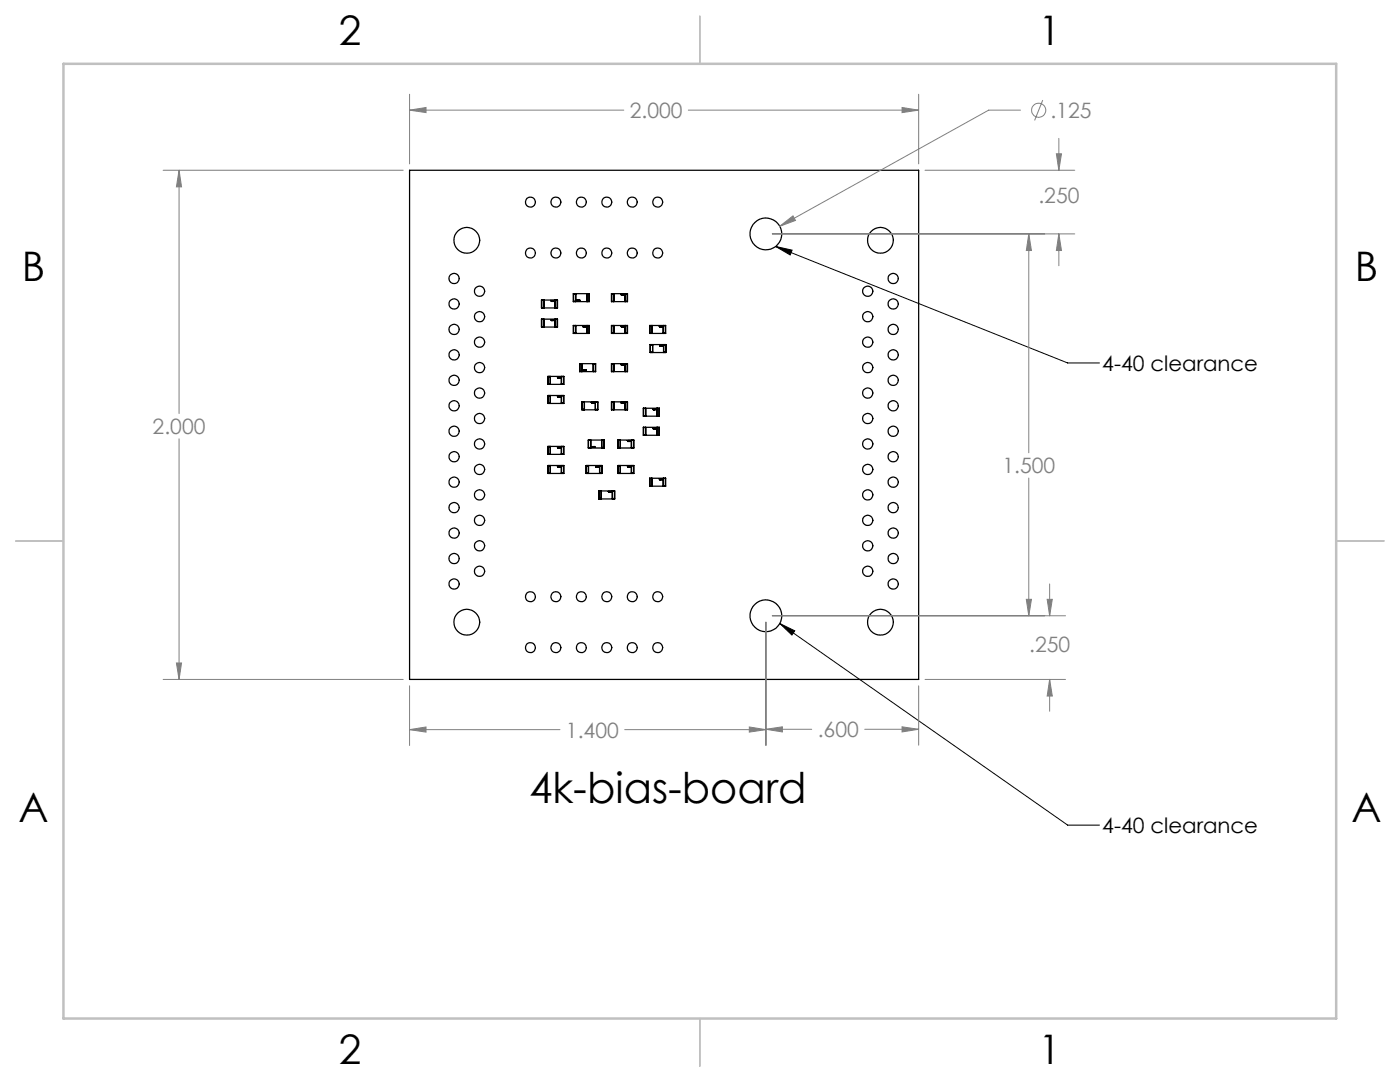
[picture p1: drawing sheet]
<svg xmlns="http://www.w3.org/2000/svg" width="279mm" height="216mm" viewBox="0 0 279 216" stroke-linecap="round" stroke-linejoin="round" font-family="sans-serif">
<defs><g id="words">
<text font-size="8.5" x="105.7" y="160.2">4k-bias-board</text>
<g font-size="8.1">
<text x="67.6" y="8.9">2</text>
<text x="207.3" y="8.9">1</text>
<text x="4.4" y="56.1">B</text>
<text x="270.4" y="56.1">B</text>
<text x="3.7" y="164.1">A</text>
<text x="269.7" y="164.1">A</text>
<text x="67.6" y="212.4">2</text>
<text x="207.3" y="212.4">1</text>
</g>
<g font-size="4.2" fill="#808080">
<text x="125.7" y="23.6">2.000</text>
<text x="209.6" y="23.5">.125</text>
<text x="207.2" y="40.6">.250</text>
<text x="30.5" y="86.6">2.000</text>
<text x="200.1" y="94.4">1.500</text>
<text x="205.4" y="130">.250</text>
<text x="113" y="147.2">1.400</text>
<text x="163.2" y="147.1">.600</text>
</g>
<g font-size="4.2">
<text x="220" y="74">4-40 clearance</text>
<text x="220" y="166.2">4-40 clearance</text>
</g>
</g></defs>
<g fill="none" stroke="#000" stroke-width=".25">
<path d="M81.7 34h101.6v101.6h-101.6zM108.1 59.9v1.6M108.1 59.9h3.1M108.4 59.9h.1M108.5 59.9v1.6M110.1 60v.1zM110.3 60v.1M110.8 59.9v1.6M110.9 59.9h-.1M111.2 59.9v1.6M114.5 58.6v1.6M114.5 58.6h3"/>
<path d="M114.8 58.6l.1 .1M114.9 58.6v1.6M115 60h.1M115.1 60h.1M115.1 59.9l-.1 .1M115.1 59.9l.1 .1M115.1 59.9v.1M115.2 60h-.1M115.2 60h.1M115.3 59.9v.1M115.4 59.9v.1M115.4 59.9h.1"/>
<path d="M115.4 60h.1M115.4 59.9h-.2v.1h.2M115.5 59.9h.2v.1h-.2zM115.5 59.9h.1M115.5 59.9v.1M115.6 59.9h.1M115.6 59.9v.1v-.1M117.1 58.6v1.6M117.3 58.6l-.2 .1M117.5 58.6v1.6M122.1 58.6v1.6M122.1 58.6h3.1"/>
<path d="M122.4 58.6l.1 .1M122.5 58.6v1.6M124.1 58.8h.1M124.1 58.7l-.1 .2zM124.2 58.7v.1M124.2 58.8h.1M124.2 58.7v.2l-.1-.2h-.2l.2 .1M124.2 58.7h.3M124.3 58.7v.2M124.3 58.8h-.1M124.4 58.8h.1M124.4 58.8h-.3"/>
<path d="M124.4 58.7v.1M124.5 58.8v.1l.1-.1M124.5 58.7h.1M124.5 58.8h.1M124.5 58.7l.1 .1M124.5 58.7v.1M124.7 58.6v1.6M124.9 58.6l-.2 .1M125.2 58.6v1.6M108.1 63.7v1.6M108.1 65.3h3.1M108.1 63.7h3.1"/>
<path d="M108.1 61.5h3.1M108.4 63.7h.1M108.5 65.2l-.1 .1M108.5 61.3l-.1 .2M108.5 63.7v1.6M109.4 75.1v1.6M109.4 78.9v1.6M109.4 76.7h3.1M109.4 75.1h3.1M109.4 78.9h3.1M109.7 75.1l.1 .1M109.7 78.9l.1 .1"/>
<path d="M109.8 76.6l-.1 .1M109.8 75.1v1.6M109.8 78.9v1.6M110.1 63.8v.2zM110.1 60.1h.1M110.1 63.9h.1M110.3 60.1h.1M110.3 63.9h.1M110.3 60h.1M110.3 63.8v.1M110.3 63.8v.2M110.4 60.1h.1"/>
<path d="M110.4 63.9h.1M110.4 63.9h-.2M110.4 60h.1M110.5 63.9v-.1h-.3l.1 .2-.1-.2h-.2l.1 .1M110.5 60v.1M110.5 60h-.3l.1 .1-.1-.1h-.2v.1h.4M110.5 63.9h.1M110.5 63.9l.1 .1v-.1M110.5 60h.1M110.5 60l.1 .1v-.1M110.5 60h-.1M110.8 65.2l.1 .1"/>
<path d="M110.8 63.7v1.6M110.8 61.3l.1 .2M110.9 63.7h-.1M111.2 63.7v1.6M111.3 79h-.1l.1 .2 .4-.1M111.3 79l.2 .2M111.3 75.2h-.1l.2 .2M111.3 75.2l.2 .2M111.4 75.2l-.1 .2M111.4 79l-.1 .2M111.4 79.1h.1M111.4 75.3h.1"/>
<path d="M111.4 75.4h.1M111.4 79.2h.1M111.5 79.1h.1M111.5 79.1v.1M111.5 79.2h.1M111.5 75.3h.1M111.6 75.2l-.1 .2M111.6 75.2v.2M111.6 79v.2M111.6 75.3l-.1 .1M111.7 79.1h.1M111.7 75.3h.1"/>
<path d="M111.7 75.3l-.3 .1M111.7 75.3l.1-.1h-.3v.2M111.8 79.1l-.3-.1v.2M111.8 79.1h-.1M111.9 75.3h.1M111.8 79.1h.1M112 76.6l.2 .1M112 75.1v1.6M112 78.9v1.6M112.2 75.1l-.2 .1M112.2 78.9l-.2 .1M112.5 75.1v1.6"/>
<path d="M112.5 78.9v1.6M114.5 64.9v1.6M114.5 66.5h3M114.5 64.9h3M114.5 60.2h3M114.8 64.9l.1 .1M114.9 66.4l-.1 .1M114.9 60.1l-.1 .1M114.9 64.9v1.6M115.3 60h.1M115.7 72.6v1.6M115.7 72.6h3.1"/>
<path d="M115.7 74.2h3.1M116 72.6h.2M116.2 74l-.2 .2M116.2 72.6v1.6M116.4 73.9v.1M116.4 73.9h.1M116.4 65.2h.1M116.5 65.1l-.1 .1M116.5 73.9l-.1 .1M116.5 65.2h.1M116.5 65.1h-.2l.1 .1M116.5 65.1l.1 .1"/>
<path d="M116.6 74h.1M116.6 73.9h-.1M116.6 73.9v.1M116.6 65.2h.1M116.6 65.1v.1M116.6 65.1h.1M116.7 73.9v.1M116.7 73.9h.1M116.7 73.9h-.2v.1h.2M116.7 65.1v.1M116.7 73.9l.1 .1h.2l-.1-.1M116.7 73.9h.2"/>
<path d="M116.8 65.2h.1M116.8 73.9h.1M116.8 65.2h-.4M116.8 65.1h.1M116.8 65.1v.1M116.8 65.1h-.2v.1M116.9 65.1h.1M116.9 73.9l-.1 .1M116.9 73.9h.1M117.1 66.4l.2 .1M117.1 60.1l.2 .1M117.1 64.9v1.6"/>
<path d="M117.3 64.9l-.2 .1M117.5 64.9v1.6M118.4 74l.1 .2M118.4 72.6v1.6M118.5 72.6h-.1M118.8 72.6v1.6M122.1 72.6v1.6M122.1 64.9v1.6M122.1 72.6h3.1M122.1 74.2h3.1M122.1 66.5h3.1M122.1 64.9h3.1"/>
<path d="M122.1 60.2h3.1M122.4 72.6h.1M122.4 64.9l.1 .1M122.5 74l-.1 .2M122.5 66.4l-.1 .1M122.5 60.1l-.1 .1M122.5 64.9v1.6M122.5 72.6v1.6M124.1 72.7l-.1 .1zM124.1 65.2h.1M124.1 72.8h.1M124.1 65.1l-.1 .1z"/>
<path d="M124.2 72.7v.1M124.2 72.8h.1M124.2 72.7v.1l-.1-.1h-.2l.2 .1M124.2 65.1v.1M124.2 65.2h.1M124.2 65.1h.1M124.2 72.7h.3M124.3 65.1v.1M124.3 72.7v.1M124.3 72.7l-.1 .1M124.4 65.2h.1M124.4 72.8h.1"/>
<path d="M124.4 65.2h-.4l-.1-.1h.2l.1 .1M124.4 72.8h-.3M124.4 65.1h.1M124.4 72.7v.1M124.4 65.1v.1M124.5 65.1h-.3v.1M124.5 72.7v.1l.1-.1M124.5 65.1h.1M124.5 65.1v.1l.1-.1M124.5 65.1h-.1M124.5 72.7h.1M124.7 74l.2 .2"/>
<path d="M124.7 66.4l.2 .1M124.7 60.1l.2 .1M124.7 64.9v1.6M124.7 72.6v1.6M124.9 72.6h-.2M124.9 64.9l-.2 .1M125.2 64.9v1.6M125.2 72.6v1.6M129.7 64.9v1.6M129.7 66.5h3.1M129.7 64.9h3.1M129.8 68.8h.1"/>
<path d="M129.8 70.3h.1M129.8 68.8v1.5M129.8 68.8h3.1M129.8 70.3h3.1M130 64.9l.1 .1M130.1 68.8h.1M130.1 66.4l-.1 .1M130.1 64.9v1.6M130.2 70.2l-.1 .1M130.2 68.8v1.5M131.6 65.1v.1h.5v-.1h-.3l.1 .1M131.6 65.1h.1"/>
<path d="M131.7 65.1l.1 .1M131.7 65.1v.1M131.7 65.2h.1M131.7 68.9h-.1l.1 .1 .1-.1M131.7 69h.1M131.8 65.2h.1M131.8 69h.1M131.8 68.9l-.1 .1M131.8 68.9v.1M131.8 68.9l.1 .1h-.1M131.8 68.9h-.1M131.9 65.1v.1"/>
<path d="M131.9 65.2h.1M131.9 65.1h.1M131.9 68.9h.3v.1zM131.9 68.9v.1M132 69h.1M132 65.2h.1M132 68.9v.1M132 65.1h.1M132 68.9l-.1 .1M132.1 69h.1M132.1 65.1h-.1M132.1 68.9h.1"/>
<path d="M132.2 65.1h.1M132.2 68.9h.1M132.4 66.4l.1 .1M132.4 64.9v1.6M132.4 70.2l.2 .1M132.4 68.8v1.5M132.5 64.9l-.1 .1M132.6 68.8h-.2M132.8 64.9v1.6M132.9 70.3h.1M132.9 68.8h.1M132.9 68.8v1.5"/>
<path d="M109.4 92.9v1.6M109.4 89.1v1.6M109.4 94.5h3.1M109.4 92.9h3.1M109.4 89.1h3.1M109.4 90.7h3.1M109.4 80.5h3.1M109.7 89.1h.1M109.7 92.9l.1 .1M109.8 80.4l-.1 .1M109.8 94.4l-.1 .1M109.8 90.6l-.1 .1"/>
<path d="M109.8 89.1v1.6M109.8 92.9v1.6M111.3 89.2h-.1l.2 .2M111.3 89.2l.2 .2M111.3 93h-.1l.1 .2 .4-.1M111.3 93l.2 .2M111.4 89.2l-.1 .2M111.4 93l-.1 .2M111.4 93.1h.1M111.4 89.3h.1M111.4 89.3v.1M111.4 93.1v.1"/>
<path d="M111.5 93.1h.1M111.5 93v.1M111.5 89.3h.1M111.5 93h.1M111.6 89.2l-.1 .1M111.6 89.3h-.1M111.6 89.2v.2M111.6 93v.2M111.7 93.1h.1M111.7 89.3h.1M111.7 89.3h-.3M111.7 89.3l.1-.1h-.3v.2"/>
<path d="M111.8 93h-.3v.2M111.8 93l-.1 .1M111.8 89.3h.1M111.8 93h.1M111.8 93v.1M112 80.4l.2 .1M112 94.4l.2 .1M112 90.6l.2 .1M112 89.1v1.6M112 92.9v1.6M112.2 89.1h-.2M112.2 92.9l-.2 .1"/>
<path d="M112.5 89.1v1.6M112.5 92.9v1.6M116.1 80.2h.1M116.1 81.8h.1M116.1 80.2v1.6M116.2 81.8h3.1M116.2 80.2h3.1M116.5 80.2l.1 .1M116.6 80.2v1.6M116.6 81.7l-.1 .1M117 92.9v1.6M117 94.5h3.1"/>
<path d="M117 92.9h3.1M117.3 92.9l.1 .1M117.4 87.8v1.6M117.4 94.4l-.1 .1M117.4 92.9v1.6M117.4 87.8h3.1M117.4 89.4h3.1M117.7 87.8l.2 .1M117.9 87.8v1.6M117.9 89.3l-.2 .1M118 80.3l.1 .1zM118.1 89.2h.1"/>
<path d="M118.1 80.4v.1M118.1 89.1h.1M118.2 80.4h.1M118.2 89.2h.1M118.2 89.1h.1M118.2 80.3l-.1 .1M118.2 80.3l-.1 .2M118.2 80.4l-.1 .1M118.2 80.3v.1M118.3 89.2h.1M118.3 89.1v.1M118.3 80.3h.2v.2l-.2-.1z"/>
<path d="M118.3 89.1v.2M118.4 89.1v.1M118.4 89.1h.1M118.4 89.1v.2M118.4 80.4h.1M118.4 89.1h-.2v.2h.2M118.4 80.3v.1M118.4 80.3v.2M118.4 89.1l.3 .2-.1-.1M118.4 89.1l.2 .2M118.5 80.4h.1M118.5 89.1h.1"/>
<path d="M118.5 80.3h.1M118.6 80.4h.1M118.6 89.1l-.1 .2M118.6 89.2v.1M118.6 89.1h.1M118.8 80.2v1.6M118.8 81.7l.2 .1M118.9 93.1v.1M119 80.2l-.2 .1M119 93v.1M119 93.1h.1M119 93v.2"/>
<path d="M119.1 93h-.2v.1M119.1 93.1l-.1 .1M119.1 93v.2M119.2 93v.1M119.2 93.1h.1M119.2 93h.1M119.2 93v.2M119.3 81.8h.1M119.3 80.2h.1M119.3 80.2v1.6M119.3 93.1h.1M119.3 93.1l-.4 .1"/>
<path d="M119.3 93v.1M119.4 93h-.3l.1 .2M119.4 93l-.1 .1M119.4 93.1h.1M119.6 98v1.6M119.6 99.6h3M119.6 98h3M119.7 94.4l.1 .1M119.7 92.9v1.6M119.8 92.9l-.1 .1M119.8 98h.2M120 99.4l-.2 .2"/>
<path d="M120 98v1.6M120.1 92.9v1.6M120.1 87.8v1.6M120.1 89.3l.2 .1M120.3 87.8l-.2 .1M120.5 87.8v1.6M121.5 98.1v.1l.1-.1M121.6 98.2h.1M121.6 98.1l.1 .1v-.1M121.6 98.1h-.2l.2 .1M121.6 98.2h.2M121.7 98.1v.1"/>
<path d="M121.7 98.2h.1M121.7 98.1h.2M121.8 98.1v.1M121.8 98.1l-.1 .1M121.8 98.2h.1M121.8 98.1l.1 .1M121.9 98.1l.1 .1 .1-.1M121.9 98.1h.1M122 98.1h.1M122 98.1h-.1M122.1 80.2v1.6M122.1 81.8h3.1"/>
<path d="M122.1 80.2h3.1M122.2 99.4l.1 .2M122.2 98v1.6M122.3 98h-.1M122.4 80.2l.1 .1M122.5 81.7l-.1 .1M122.5 80.2v1.6M122.6 98v1.6M123.4 92.9v1.6M123.4 87.8v1.6M123.4 94.5h3M123.4 92.9h3"/>
<path d="M123.4 87.8h3M123.4 89.4h3M123.6 92.9l.2 .1M123.6 87.8l.2 .1M123.8 94.4l-.2 .1M123.8 89.3l-.2 .1M123.8 87.8v1.6M123.8 92.9v1.6M123.9 80.3l.1 .1zM124 80.4l.1-.1 .1 .2v-.2l.2 .1M124 80.4h.5M124.1 80.4h.1"/>
<path d="M124.1 80.3l-.1 .2zM124.2 80.4h.1M124.3 80.3l-.1 .1M124.3 80.3v.2M124.4 80.4h.1M124.5 80.4h.1M124.5 80.4v.1l.1-.1M124.7 81.7l.2 .1M124.7 80.2v1.6M124.9 80.2l-.2 .1M125.2 80.2v1.6M125.3 93h-.1l.1 .2 .4-.1"/>
<path d="M125.3 93l.2 .2M125.3 87.9h-.1l.1 .2M125.3 87.9l.2 .2M125.3 87.9v.2M125.3 93v.2M125.4 93.1h.1M125.4 88h.1M125.4 87.9l-.1 .2M125.4 93.1l-.1 .1M125.4 93l-.1 .2M125.4 93.1v.1M125.5 88.1h.1"/>
<path d="M125.5 88h.1M125.5 87.9v.2M125.5 93.1h.1M125.5 93v.1M125.5 93h.1M125.5 87.9h.1M125.5 88v.1M125.6 87.9v.2M125.6 93v.2M125.7 93.1h.1M125.7 88h.1M125.7 88l-.4 .1"/>
<path d="M125.7 87.9h-.2v.2M125.7 93h-.2v.2M125.7 93v.1M125.7 87.9v.1M125.8 87.9h.1M125.8 87.9v.1M125.8 93v.1M125.8 93h.1M126 94.4l.2 .1M126 89.3l.2 .1M126 87.8v1.6M126 92.9v1.6"/>
<path d="M126.2 92.9l-.2 .1M126.2 87.8l-.2 .1M126.4 87.8v1.6M126.4 92.9v1.6M128.4 81.5v1.5M128.4 85.3v1.6M128.4 86.9h3.1M128.4 85.3h3.1M128.4 81.5h3.1M128.4 83h3.1M128.7 85.3h.2M128.7 81.5h.2"/>
<path d="M128.9 86.7l-.2 .2M128.9 82.9l-.2 .1M128.9 81.5v1.5M128.9 85.3v1.6M129.7 95.4v1.6M129.7 97h3.1M129.7 95.4h3.1M130 95.4l.1 .1M130.1 96.9l-.1 .1M130.1 95.4v1.6M130.3 85.4l.1 .1zM130.4 81.7h.1"/>
<path d="M130.4 85.5h.1M130.4 85.4v.1M130.4 81.6v.1M130.5 81.7h.1M130.5 85.5h.1M130.5 85.4v.1h.3M130.5 85.5h-.1M130.5 85.4l-.1 .1M130.5 81.6l-.1 .1M130.5 81.7h-.1M130.5 85.4h-.1M130.5 81.6h-.2l.1 .1"/>
<path d="M130.5 85.4l.1 .1M130.5 81.6l.1 .1M130.6 81.7h.1M130.6 81.6v.1M130.6 85.5h.1M130.6 85.4h.1M130.6 81.6h.2M130.6 85.4v.1M130.7 85.4l-.1 .1M130.7 81.6v.1M130.7 85.4v.1M130.7 81.6l-.1 .1"/>
<path d="M130.7 85.5h.1M130.7 81.7h.1M130.7 85.4h-.1v.1M130.7 81.7h-.3M130.7 85.4l.1 .1M130.7 81.6l.1 .1M130.8 85.4v.1M130.8 81.6h.1M130.9 85.5h.1M130.9 81.6h.1M130.8 85.4h.1M131.1 82.9l.1 .1"/>
<path d="M131.1 86.7l.1 .2M131.1 81.5v1.5M131.1 85.3v1.6M131.2 85.3h-.1M131.2 81.5h-.1M131.5 85.3v1.6M131.5 81.5v1.5M131.6 95.5v.2h.5v-.2h-.2M131.6 95.5h.1M131.7 95.5l.1 .2M131.7 95.5v.2M131.7 95.6h.1"/>
<path d="M131.7 95.7h.1M131.8 95.7h.1M131.9 95.6h.1M131.9 95.5v.2M131.9 95.7h.1M131.9 95.6v.1M132 95.6h.1M132.2 95.6h.1M132.2 95.5v.2l-.1-.1M132.2 95.5l-.1 .1M132.4 95.4v1.6M132.4 96.9l.1 .1"/>
<path d="M132.5 95.4l-.1 .1M132.8 95.4v1.6"/>
<circle cx="90.6" cy="55.6" r="1.02"/>
<circle cx="93.2" cy="48" r="2.58"/>
<circle cx="95.7" cy="58.1" r="1.02"/>
<circle cx="105.8" cy="50.5" r="1.01"/>
<circle cx="105.8" cy="40.3" r="1.01"/>
<circle cx="110.9" cy="40.3" r="1.01"/>
<circle cx="110.9" cy="50.5" r="1.01"/>
<circle cx="116" cy="50.5" r="1.01"/>
<circle cx="116" cy="40.3" r="1.01"/>
<circle cx="121.1" cy="50.5" r="1.01"/>
<circle cx="121.1" cy="40.3" r="1.01"/>
<circle cx="126.2" cy="50.5" r="1.01"/>
<circle cx="126.2" cy="40.3" r="1.01"/>
<circle cx="131.2" cy="40.3" r="1.01"/>
<circle cx="131.2" cy="50.5" r="1.01"/>
<circle cx="152.9" cy="46.7" r="3.2"/>
<circle cx="173.2" cy="58.1" r="1.02"/>
<circle cx="175.7" cy="48" r="2.58"/>
<circle cx="178.3" cy="55.6" r="1.02"/>
<circle cx="90.6" cy="70.8" r="1.02"/>
<circle cx="90.6" cy="75.9" r="1.02"/>
<circle cx="90.6" cy="60.7" r="1.02"/>
<circle cx="90.6" cy="65.7" r="1.02"/>
<circle cx="95.7" cy="68.3" r="1.02"/>
<circle cx="95.7" cy="73.4" r="1.02"/>
<circle cx="95.7" cy="78.4" r="1.02"/>
<circle cx="95.7" cy="63.2" r="1.02"/>
<circle cx="111.8" cy="79.1" r=".07"/>
<circle cx="111.8" cy="75.3" r=".08"/>
<circle cx="116.9" cy="65.1" r=".07"/>
<circle cx="132.1" cy="65.1" r=".07"/>
<circle cx="132.2" cy="69" r=".08"/>
<circle cx="173.2" cy="68.3" r="1.02"/>
<circle cx="173.2" cy="73.4" r="1.02"/>
<circle cx="173.2" cy="78.4" r="1.02"/>
<circle cx="173.2" cy="63.2" r="1.02"/>
<circle cx="178.3" cy="70.8" r="1.02"/>
<circle cx="178.3" cy="75.9" r="1.02"/>
<circle cx="178.3" cy="60.7" r="1.02"/>
<circle cx="178.3" cy="65.7" r="1.02"/>
<circle cx="90.6" cy="96.2" r="1.02"/>
<circle cx="90.6" cy="91.1" r="1.02"/>
<circle cx="90.6" cy="86.1" r="1.02"/>
<circle cx="90.6" cy="81" r="1.02"/>
<circle cx="95.7" cy="93.7" r="1.02"/>
<circle cx="95.7" cy="83.5" r="1.02"/>
<circle cx="95.7" cy="98.8" r="1.02"/>
<circle cx="95.7" cy="88.6" r="1.02"/>
<circle cx="111.8" cy="93.1" r=".07"/>
<circle cx="111.8" cy="89.3" r=".07"/>
<circle cx="118.1" cy="89.2" r=".08"/>
<circle cx="118.6" cy="80.4" r=".08"/>
<circle cx="119.4" cy="93.1" r=".07"/>
<circle cx="125.8" cy="93.1" r=".07"/>
<circle cx="125.8" cy="88" r=".07"/>
<circle cx="130.9" cy="85.5" r=".07"/>
<circle cx="130.9" cy="81.6" r=".08"/>
<circle cx="173.2" cy="93.7" r="1.02"/>
<circle cx="173.2" cy="83.5" r="1.02"/>
<circle cx="173.2" cy="98.8" r="1.02"/>
<circle cx="173.2" cy="88.6" r="1.02"/>
<circle cx="178.3" cy="96.2" r="1.02"/>
<circle cx="178.3" cy="91.1" r="1.02"/>
<circle cx="178.3" cy="86.1" r="1.02"/>
<circle cx="178.3" cy="81" r="1.02"/>
<circle cx="90.6" cy="106.4" r="1.02"/>
<circle cx="90.6" cy="101.3" r="1.02"/>
<circle cx="90.6" cy="111.5" r="1.02"/>
<circle cx="90.6" cy="116.5" r="1.02"/>
<circle cx="95.7" cy="114" r="1.02"/>
<circle cx="95.7" cy="103.8" r="1.02"/>
<circle cx="95.7" cy="108.9" r="1.02"/>
<circle cx="105.8" cy="119.1" r="1.01"/>
<circle cx="110.9" cy="119.1" r="1.01"/>
<circle cx="116" cy="119.1" r="1.01"/>
<circle cx="121.1" cy="119.1" r="1.01"/>
<circle cx="126.2" cy="119.1" r="1.01"/>
<circle cx="131.2" cy="119.1" r="1.01"/>
<circle cx="173.2" cy="114" r="1.02"/>
<circle cx="173.2" cy="108.9" r="1.02"/>
<circle cx="173.2" cy="103.8" r="1.02"/>
<circle cx="178.3" cy="106.4" r="1.02"/>
<circle cx="178.3" cy="101.3" r="1.02"/>
<circle cx="178.3" cy="116.5" r="1.02"/>
<circle cx="178.3" cy="111.5" r="1.02"/>
<circle cx="93.2" cy="124.2" r="2.58"/>
<circle cx="105.8" cy="129.2" r="1.01"/>
<circle cx="110.9" cy="129.2" r="1.01"/>
<circle cx="116" cy="129.2" r="1.01"/>
<circle cx="121.1" cy="129.2" r="1.01"/>
<circle cx="126.2" cy="129.2" r="1.01"/>
<circle cx="131.2" cy="129.2" r="1.01"/>
<circle cx="152.9" cy="122.9" r="3.2"/>
<circle cx="175.7" cy="124.2" r="2.58"/>
</g>
<g fill="none" stroke="#808080" stroke-width=".2">
<path d="M81.7 18.8v13.9M183.3 18.8v13.9M208.1 20l-1.6 4M32.6 34h47.9M35.7 34l.5 3.3h-1zM35.7 34v48.5M81.7 22l3.3-.6v1.1zM81.7 22h42.8M137.4 22h45.9M180 21.4l3.3 .6-3.3 .5zM184.6 34h29.9M203.7 22h-6.4l-41.7 23.2"/>
<path d="M210.8 30.7h1l-.5 3.3zM211.3 27.6v6.4M154.1 46.7h60.4M155.6 45.2l2.7-2.1 .5 .9zM205.3 46.7v43.6M205.3 46.7l.5 3.3h-1zM211.3 46.7v6.3M211.3 46.7l.5 3.3h-1zM35.7 87.6v48M205.3 95.4v27.5M204.8 119.6h1l-.5 3.3zM209 119.6h1l-.5 3.3z"/>
<path d="M209.5 116.5v6.4M32.6 135.6h47.9M35.2 132.3h1l-.5 3.3zM81.7 136.8v12M152.9 124.1v24.7M154.1 122.9h58.6M183.3 136.8v11.9M184.6 135.6h28.1M209.5 135.6l.5 3.3h-1zM209.5 135.6v6.3M81.7 145.6l3.3-.5v1zM81.7 145.6h30.1"/>
<path d="M124.7 145.6h28.2M149.5 145.1l3.4 .5-3.4 .5zM152.9 145.5l3.2-.5v1.1zM152.9 145.5h9.1M172.6 145.5h10.7M180 145l3.3 .5-3.3 .6z"/>
<circle cx="207.3" cy="22" r="1.41"/>
</g>
<path d="M154.8 49.2l58.3 23.2h6.3M154.8 49.2l3.3 .7-.4 1zM155.6 124.4l57.5 40.2h6.3M155.6 124.4l3 1.5-.6 .8z" fill="none" stroke="#000" stroke-width=".2"/>
<path d="M139.7 3.2v9.5M3.1 107.9h9.6M266.7 107.9h9.5M139.7 203.2v9.6" fill="none" stroke="#c0c0c0" stroke-width=".25"/>
<path d="M12.7 12.7h254v190.5h-254z" fill="none" stroke="#c0c0c0" stroke-width=".5"/>
<path d="M155.6 124.4l3 1.5-.6 .8zM154.8 49.2l3.3 .7-.4 1z" fill="#000"/>
<path d="M35.2 132.3h1l-.5 3.3zM35.7 34l.5 3.3h-1zM81.7 22l3.3-.6v1.1zM180 21.4l3.3 .6-3.3 .5zM81.7 145.6l3.3-.5v1zM149.5 145.1l3.4 .5-3.4 .5zM209.5 135.6l.5 3.3h-1zM209 119.6h1l-.5 3.3zM205.3 46.7l.5 3.3h-1zM204.8 119.6h1l-.5 3.3zM210.8 30.7h1l-.5 3.3zM211.3 46.7l.5 3.3h-1zM180 145l3.3 .5-3.3 .6zM152.9 145.5l3.2-.5v1.1zM155.6 45.2l3.2-1.2-.5-.9z" fill="#808080"/>
<use href="#words"/>
</svg>
